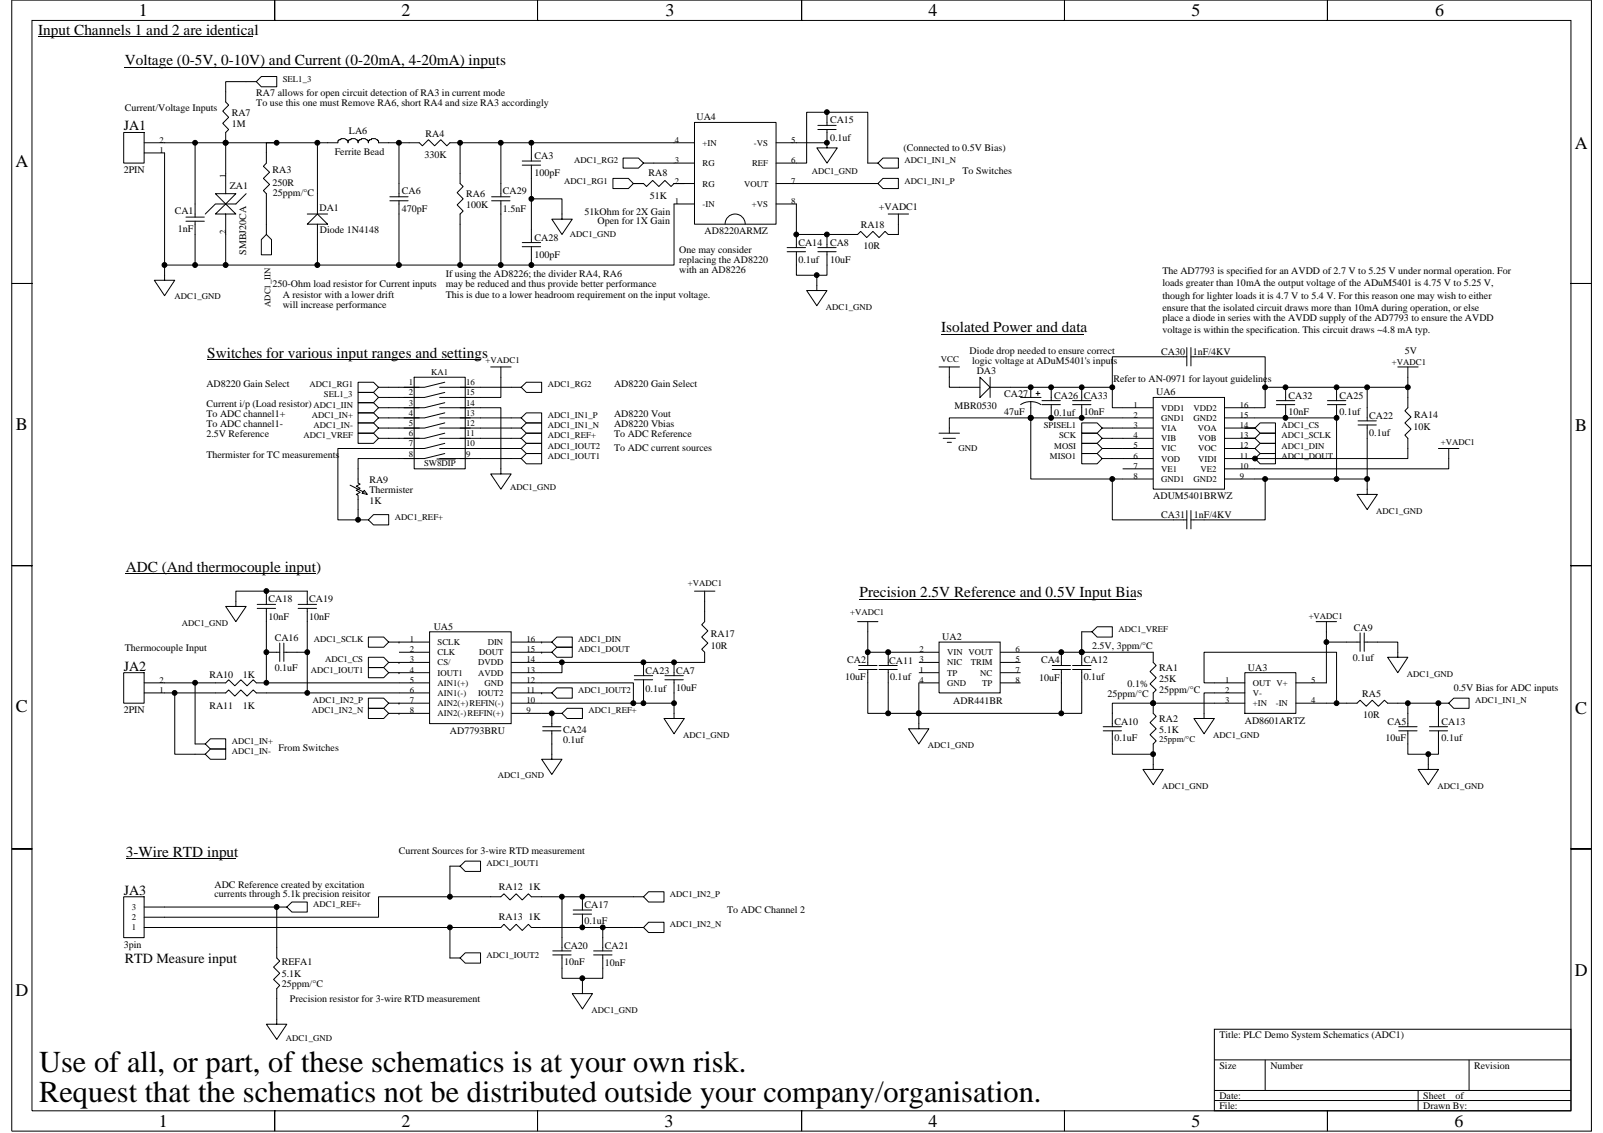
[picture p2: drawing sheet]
<svg xmlns="http://www.w3.org/2000/svg" width="297mm" height="210mm" viewBox="0 0 297 210" stroke-linecap="round" stroke-linejoin="round" font-family="sans-serif">
<defs><g id="words">
<g font-size="5.6">
<text x="7.3" y="198.7">Use of all, or part, of these schematics is at your own risk.</text>
<text x="7.3" y="204.2">Request that the schematics not be distributed outside your company/organisation.</text>
</g>
<g font-size="3.3">
<text x="25.7" y="3">1</text>
<text x="74.4" y="3">2</text>
<text x="123.3" y="3">3</text>
<text x="172.1" y="3">4</text>
<text x="220.8" y="3">5</text>
<text x="265.9" y="3">6</text>
<text x="291.8" y="27.6">A</text>
<text x="2.9" y="31">A</text>
<text x="3" y="79.7">B</text>
<text x="291.9" y="79.9">B</text>
<text x="3" y="132">C</text>
<text x="291.9" y="132.4">C</text>
<text x="2.9" y="184.5">D</text>
<text x="291.8" y="180.9">D</text>
<text x="29.5" y="208.9">1</text>
<text x="74.4" y="208.9">2</text>
<text x="123.1" y="208.9">3</text>
<text x="172.1" y="208.9">4</text>
<text x="220.8" y="208.9">5</text>
<text x="269.5" y="208.9">6</text>
</g>
<g font-size="2.8">
<text x="7.1" y="6.4">Input Channels 1 and 2 are identical</text>
<text x="23.1" y="12.1">Voltage (0-5V, 0-10V) and Current (0-20mA, 4-20mA) inputs</text>
<text x="174.4" y="61.6">Isolated Power and data</text>
<text x="38.4" y="66.3">Switches for various input ranges and settings</text>
<text x="23.3" y="106">ADC (And thermocouple input)</text>
<text x="159.3" y="110.7">Precision 2.5V Reference and 0.5V Input Bias</text>
<text x="23.3" y="158.8">3-Wire RTD input</text>
</g>
<g font-size="2.6">
<text x="22.9" y="24.2">JA1</text>
<text x="22.9" y="124.3">JA2</text>
<text x="22.9" y="165.8">JA3</text>
<text x="23.1" y="178.5">RTD Measure input</text>
</g>
<g font-size="1.9">
<text x="47.5" y="17.8">RA7 allows for open circuit detection of RA3 in current mode</text>
<text x="23.1" y="20.6">Current/Voltage Inputs</text>
<text x="42.9" y="21.5">RA7</text>
<text x="42.9" y="23.6">1M</text>
<text x="47.5" y="19.7">To use this one must Remove RA6, short RA4 and size RA3 accordingly</text>
<text x="129.1" y="22.3">UA4</text>
<text x="153.8" y="22.9">CA15</text>
<text x="62" y="28.7">Ferrite Bead</text>
<text x="64.7" y="24.8">LA6</text>
<text x="78.7" y="29.3">330K</text>
<text x="78.8" y="25.3">RA4</text>
<text x="99.1" y="29.5">CA3</text>
<text x="153.8" y="26.1">0.1uf</text>
<text x="167.4" y="28">(Connected to 0.5V Bias)</text>
<text x="22.9" y="32.1">2PIN</text>
<text x="42.6" y="34.9">ZA1</text>
<text x="50.5" y="32.1">RA3</text>
<text x="50.5" y="34.4">250R</text>
<text x="74.5" y="35.9">CA6</text>
<text x="93.2" y="35.9">CA29</text>
<text x="99.1" y="32.7">100pF</text>
<text x="120.2" y="32.7">RA8</text>
<text x="178.3" y="32.3">To Switches</text>
<text x="32.4" y="39.7">CA1</text>
<text x="50.6" y="36.4">25ppm/°C</text>
<text x="59.2" y="39.1">DA1</text>
<text x="74.5" y="39.3">470pF</text>
<text x="86.4" y="36.5">RA6</text>
<text x="86.4" y="38.5">100K</text>
<text x="93.2" y="39.3">1.5nF</text>
<text x="108.3" y="39.9">51kOhm for 2X Gain</text>
<text x="110.7" y="41.6">Open for 1X Gain</text>
<text x="120.4" y="36.9">51K</text>
<text x="162.9" y="39">+VADC1</text>
<text x="32.9" y="43.1">1nF</text>
<text x="45.6" y="47.2" transform="rotate(-90 45.6 47.2)">SMBJ20CA</text>
<text x="59.3" y="43.2">Diode 1N4148</text>
<text x="99.1" y="44.6">CA28</text>
<text x="99.1" y="47.8">100pF</text>
<text x="125.9" y="46.9">One may consider</text>
<text x="130.6" y="43.5">AD8220ARMZ</text>
<text x="148" y="45.6">CA14</text>
<text x="153.8" y="45.6">CA8</text>
<text x="159.5" y="42.3">RA18</text>
<text x="160" y="46.1">10R</text>
<text x="50.5" y="53.3">250-Ohm load resistor for Current inputs</text>
<text x="82.6" y="51.4">If using the AD8226; the divider RA4, RA6</text>
<text x="82.6" y="53.3">may be reduced and thus provide better performance</text>
<text x="125.9" y="48.7">replacing the AD8220</text>
<text x="125.9" y="50.6">with an AD8226</text>
<text x="148" y="48.7">0.1uf</text>
<text x="153.8" y="48.7">10uF</text>
<text x="215.4" y="50.8">The AD7793 is specified for an AVDD of 2.7 V to 5.25 V under normal operation. For</text>
<text x="215.4" y="53.1">loads greater than 10mA the output voltage of the ADuM5401 is 4.75 V to 5.25 V,</text>
<text x="52.4" y="55.2">A resistor with a lower drift</text>
<text x="52.4" y="57">will increase performance</text>
<text x="82.6" y="55.2">This is due to a lower headroom requirement on the input voltage.</text>
<text x="215.4" y="55.4">though for lighter loads it is 4.7 V to 5.4 V. For this reason one may wish to either</text>
<text x="215.4" y="57.6">ensure that the isolated circuit draws more than 10mA during operation, or else</text>
<text x="215.4" y="59.5">place a diode in series with the AVDD supply of the AD7793 to ensure the AVDD</text>
<text x="179.7" y="65.6">Diode drop needed to ensure correct</text>
<text x="215.2" y="65.7">CA30</text>
<text x="215.4" y="61.8">voltage is within the specification. This circuit draws ~4.8 mA typ.</text>
<text x="221.1" y="65.7">1nF/4KV</text>
<text x="260.3" y="65.6">5V</text>
<text x="38.2" y="71.8">AD8220 Gain Select</text>
<text x="113.8" y="71.8">AD8220 Gain Select</text>
<text x="180.1" y="67.4">logic voltage at ADuM5401's inputs</text>
<text x="181" y="69.3">DA3</text>
<text x="206.3" y="70.8">Refer to AN-0971 for layout guidelines</text>
<text x="38.2" y="75.4">Current i/p (Load resistor)</text>
<text x="38.2" y="77.3">To ADC channel1+</text>
<text x="113.8" y="77.3">AD8220 Vout</text>
<text x="176.9" y="75.8">MBR0530</text>
<text x="186.1" y="73.5">CA27</text>
<text x="186.1" y="76.9">47uF</text>
<text x="195.3" y="73.9">CA26 CA33</text>
<text x="195.3" y="77.1">0.1uf</text>
<text x="200.8" y="76.9">10nF</text>
<text x="214.2" y="73.3">UA6</text>
<text x="238.8" y="73.9">CA32</text>
<text x="238.8" y="76.9">10nF</text>
<text x="248.2" y="73.9">CA25</text>
<text x="248.2" y="76.9">0.1uf</text>
<text x="253.7" y="77.6">CA22</text>
<text x="262.1" y="77.6">RA14</text>
<text x="38.2" y="79.1">To ADC channel1-</text>
<text x="38.2" y="81">2.5V Reference</text>
<text x="113.8" y="83.7">To ADC current sources</text>
<text x="113.8" y="79.1">AD8220 Vbias</text>
<text x="113.8" y="81">To ADC Reference</text>
<text x="253.7" y="80.9">0.1uf</text>
<text x="261.9" y="79.6">10K</text>
<text x="38.2" y="84.8">Thermister for TC measurements</text>
<text x="68.4" y="89.5">RA9</text>
<text x="68.4" y="93.3">1K</text>
<text x="68.4" y="91.4">Thermister</text>
<text x="213.7" y="92.6">ADUM5401BRWZ</text>
<text x="215.2" y="96">CA31</text>
<text x="221.2" y="96">1nF/4KV</text>
<text x="49.8" y="111.6">CA18</text>
<text x="57.3" y="111.6">CA19</text>
<text x="49.8" y="114.8">10nF</text>
<text x="50.9" y="118.8">CA16</text>
<text x="57.3" y="114.8">10nF</text>
<text x="80.4" y="116.7">UA5</text>
<text x="131.7" y="118.1">RA17</text>
<text x="174.6" y="118.6">UA2</text>
<text x="250.9" y="116.9">CA9</text>
<text x="23.1" y="120.7">Thermocouple Input</text>
<text x="38.8" y="125.6">RA10</text>
<text x="45" y="125.6">1K</text>
<text x="50.9" y="124.3">0.1uF</text>
<text x="119.6" y="124.8">CA23 CA7</text>
<text x="131.7" y="120.3">10R</text>
<text x="156.6" y="126">10uF</text>
<text x="157" y="123">CA2</text>
<text x="164.8" y="123.1">CA11</text>
<text x="164.9" y="126">0.1uf</text>
<text x="192.9" y="123">CA4</text>
<text x="200.8" y="123">CA12</text>
<text x="200.8" y="126">0.1uf</text>
<text x="202.3" y="120.3">2.5V, 3ppm/°C</text>
<text x="214.8" y="124.3">RA1</text>
<text x="231.2" y="124.3">UA3</text>
<text x="250.7" y="122.6">0.1uf</text>
<text x="38.8" y="131.4">RA11</text>
<text x="45" y="131.4">1K</text>
<text x="119.6" y="128.2">0.1uf</text>
<text x="125.3" y="128.1">10uF</text>
<text x="176.7" y="130.5">ADR441BR</text>
<text x="192.5" y="126.2">10uF</text>
<text x="205.2" y="129.2">25ppm/°C</text>
<text x="209" y="127.3">0.1%</text>
<text x="214.8" y="126.4">25K</text>
<text x="214.8" y="128.4">25ppm/°C</text>
<text x="252.4" y="129.2">RA5</text>
<text x="269.4" y="128.1">0.5V Bias for ADC inputs</text>
<text x="22.9" y="132.2">2PIN</text>
<text x="83.4" y="136">AD7793BRU</text>
<text x="104.3" y="135.8">CA24</text>
<text x="104.3" y="137.7">0.1uf</text>
<text x="206.5" y="134.3">CA10</text>
<text x="206.5" y="137.3">0.1uF</text>
<text x="214.8" y="133.7">RA2</text>
<text x="214.8" y="135.8">5.1K</text>
<text x="230.7" y="134.1">AD8601ARTZ</text>
<text x="252.6" y="133.2">10R</text>
<text x="256.7" y="137.3">10uF</text>
<text x="257.1" y="134.3">CA5</text>
<text x="267.1" y="134.3">CA13</text>
<text x="267.1" y="137.3">0.1uf</text>
<text x="51.6" y="139.2">From Switches</text>
<text x="73.9" y="158.3">Current Sources for 3-wire RTD measurement</text>
<text x="39.7" y="164.5">ADC Reference created by excitation</text>
<text x="39.7" y="166.2">currents through 5.1k precision reisitor</text>
<text x="92.4" y="164.9">RA12 1K</text>
<text x="92.4" y="170.5">RA13 1K</text>
<text x="108.3" y="168.3">CA17</text>
<text x="108.3" y="171.3">0.1uF</text>
<text x="134.7" y="169.2">To ADC Channel 2</text>
<text x="22.9" y="175.6">3pin</text>
<text x="52.2" y="178.9">REFA1</text>
<text x="104.5" y="175.9">CA20</text>
<text x="104.5" y="178.9">10nF</text>
<text x="112.1" y="175.9">CA21</text>
<text x="112.1" y="179">10nF</text>
<text x="52.2" y="181.1">5.1K</text>
<text x="52.2" y="183">25ppm/°C</text>
<text x="53.7" y="185.7">Precision resistor for 3-wire RTD measurement</text>
<text x="226" y="192.4">Title: PLC Demo System Schematics (ADC1)</text>
<text x="226" y="203.7">Date:</text>
<text x="226" y="198.1">Size</text>
<text x="235.4" y="198.1">Number</text>
<text x="263.7" y="203.7">Sheet</text>
<text x="269.7" y="203.7">of</text>
<text x="273.2" y="198.1">Revision</text>
<text x="226" y="205.6">File:</text>
<text x="263.7" y="205.6">Drawn By:</text>
</g>
<g font-size="1.6">
<text x="52.4" y="15.1">SEL1_3</text>
<text x="29.5" y="28.3">1</text>
<text x="29.5" y="26.5">2</text>
<text x="125" y="26.5">4</text>
<text x="130.2" y="27">+IN</text>
<text x="139.7" y="27">-VS</text>
<text x="146.6" y="26.5">5</text>
<text x="41.8" y="33.1" transform="rotate(-90 41.8 33.1)">1</text>
<text x="104.5" y="34">ADC1_RG1</text>
<text x="106.4" y="30.2">ADC1_RG2</text>
<text x="125" y="34">2</text>
<text x="125" y="30.2">3</text>
<text x="130.2" y="34.6">RG</text>
<text x="130.2" y="30.8">RG</text>
<text x="137.9" y="34.6">VOUT</text>
<text x="139.4" y="30.8">REF</text>
<text x="146.6" y="34">7</text>
<text x="146.6" y="30.2">6</text>
<text x="150.4" y="32.3">ADC1_GND</text>
<text x="167.6" y="34">ADC1_IN1_P</text>
<text x="167.6" y="30.2">ADC1_IN1_N</text>
<text x="125" y="37.8">1</text>
<text x="130.2" y="38.4">-IN</text>
<text x="139.3" y="38.4">+VS</text>
<text x="146.6" y="37.8">8</text>
<text x="41.8" y="43.3" transform="rotate(-90 41.8 43.3)">2</text>
<text x="105.6" y="43.8">ADC1_GND</text>
<text x="32.4" y="55.4">ADC1_GND</text>
<text x="50.1" y="56.9" transform="rotate(-90 50.1 56.9)">ADC1_IIN</text>
<text x="153.1" y="57.4">ADC1_GND</text>
<text x="57.3" y="71.8">ADC1_RG1</text>
<text x="75.8" y="71.4">1</text>
<text x="79.9" y="69.5">KA1</text>
<text x="86.4" y="71.4">16</text>
<text x="90" y="67.2">+VADC1</text>
<text x="101.5" y="71.8">ADC1_RG2</text>
<text x="174.3" y="67.1">VCC</text>
<text x="257.9" y="67.6">+VADC1</text>
<text x="57.8" y="77.4">ADC1_IN+</text>
<text x="58.1" y="75.6">ADC1_IIN</text>
<text x="60" y="73.7">SEL1_3</text>
<text x="75.8" y="73.3">2</text>
<text x="75.8" y="75.2">3</text>
<text x="75.8" y="77.1">4</text>
<text x="86.4" y="77.1">13</text>
<text x="86.4" y="75.2">14</text>
<text x="86.4" y="73.3">15</text>
<text x="101.5" y="77.4">ADC1_IN1_P</text>
<text x="210" y="75.6">1</text>
<text x="210" y="77.4">2</text>
<text x="215.2" y="76.1">VDD1</text>
<text x="215.2" y="78">GND1</text>
<text x="221.1" y="76.1">VDD2</text>
<text x="221.2" y="78">GND2</text>
<text x="229.7" y="77.4">15</text>
<text x="229.7" y="75.6">16</text>
<text x="56.2" y="81.2">ADC1_VREF</text>
<text x="58.1" y="79.3">ADC1_IN-</text>
<text x="75.8" y="79">5</text>
<text x="75.8" y="80.9">6</text>
<text x="75.8" y="82.7">7</text>
<text x="86.4" y="82.7">10</text>
<text x="86.4" y="80.9">11</text>
<text x="86.4" y="79">12</text>
<text x="101.5" y="81.2">ADC1_REF+</text>
<text x="101.5" y="83.1">ADC1_IOUT2</text>
<text x="101.5" y="79.3">ADC1_IN1_N</text>
<text x="177.6" y="83.5">GND</text>
<text x="193.4" y="79.3">SPISEL1</text>
<text x="195.4" y="83.1">MOSI</text>
<text x="196.3" y="81.2">SCK</text>
<text x="210" y="79.3">3</text>
<text x="210" y="81.2">4</text>
<text x="210" y="83.1">5</text>
<text x="215.2" y="79.9">VIA</text>
<text x="215.2" y="81.8">VIB</text>
<text x="215.2" y="83.7">VIC</text>
<text x="222" y="79.9">VOA</text>
<text x="222" y="83.7">VOC</text>
<text x="222" y="81.8">VOB</text>
<text x="229.7" y="83.1">12</text>
<text x="229.7" y="81.2">13</text>
<text x="229.7" y="79.3">14</text>
<text x="237.5" y="79.3">ADC1_CS</text>
<text x="237.5" y="81.2">ADC1_SCLK</text>
<text x="237.5" y="83.1">ADC1_DIN</text>
<text x="267" y="82.5">+VADC1</text>
<text x="75.8" y="84.6">8</text>
<text x="78.6" y="86.3">SW8DIP</text>
<text x="86.4" y="84.6">9</text>
<text x="101.5" y="85">ADC1_IOUT1</text>
<text x="194.6" y="85">MISO1</text>
<text x="210" y="85">6</text>
<text x="210" y="86.9">7</text>
<text x="210" y="88.8">8</text>
<text x="215.2" y="85.5">VOD</text>
<text x="215.2" y="87.4">VE1</text>
<text x="215.2" y="89.3">GND1</text>
<text x="221.2" y="89.3">GND2</text>
<text x="222" y="85.5">VIDI</text>
<text x="222.5" y="87.4">VE2</text>
<text x="229.7" y="88.8">9</text>
<text x="229.7" y="86.9">10</text>
<text x="229.7" y="85">11</text>
<text x="237.5" y="85">ADC1_DOUT</text>
<text x="94.5" y="90.9">ADC1_GND</text>
<text x="255" y="95.2">ADC1_GND</text>
<text x="73.2" y="96.4">ADC1_REF+</text>
<text x="127.5" y="108.6">+VADC1</text>
<text x="33.7" y="116">ADC1_GND</text>
<text x="58.1" y="119">ADC1_SCLK</text>
<text x="75.9" y="119">1</text>
<text x="81.1" y="119.5">SCLK</text>
<text x="90.4" y="119.5">DIN</text>
<text x="97.5" y="119">16</text>
<text x="107.2" y="119">ADC1_DIN</text>
<text x="157.5" y="114.1">+VADC1</text>
<text x="207.3" y="117.1">ADC1_VREF</text>
<text x="242.5" y="114.7">+VADC1</text>
<text x="57.6" y="124.7">ADC1_IOUT1</text>
<text x="60.2" y="122.8">ADC1_CS</text>
<text x="75.9" y="120.9">2</text>
<text x="75.9" y="122.8">3</text>
<text x="75.9" y="124.7">4</text>
<text x="81.1" y="121.4">CLK</text>
<text x="81.1" y="123.3">CS/</text>
<text x="81.1" y="125.2">IOUT1</text>
<text x="88.6" y="123.3">DVDD</text>
<text x="88.6" y="125.2">AVDD</text>
<text x="88.8" y="121.4">DOUT</text>
<text x="97.5" y="124.7">13</text>
<text x="97.5" y="122.8">14</text>
<text x="97.5" y="120.9">15</text>
<text x="107.2" y="120.9">ADC1_DOUT</text>
<text x="170.4" y="120.9">2</text>
<text x="170.4" y="122.8">3</text>
<text x="170.4" y="124.7">1</text>
<text x="175.5" y="121.4">VIN VOUT</text>
<text x="175.5" y="123.3">NIC</text>
<text x="175.5" y="125.2">TP</text>
<text x="179.9" y="123.3">TRIM</text>
<text x="181.6" y="125.2">NC</text>
<text x="188.2" y="122.8">5</text>
<text x="188.2" y="120.9">6</text>
<text x="188.2" y="124.7">7</text>
<text x="260.7" y="125.4">ADC1_GND</text>
<text x="29.5" y="128.4">1</text>
<text x="29.5" y="126.6">2</text>
<text x="58" y="130.3">ADC1_IN2_P</text>
<text x="75.9" y="126.6">5</text>
<text x="75.9" y="128.4">6</text>
<text x="75.9" y="130.3">7</text>
<text x="81.1" y="127.1">AIN1(+)</text>
<text x="81.1" y="129">AIN1(-)</text>
<text x="81.1" y="130.9">AIN2(+)REFIN(-)</text>
<text x="88.6" y="129">IOUT2</text>
<text x="89.8" y="127.1">GND</text>
<text x="97.5" y="130.3">10</text>
<text x="97.5" y="128.4">11</text>
<text x="97.5" y="126.6">12</text>
<text x="107.2" y="128.4">ADC1_IOUT2</text>
<text x="170.4" y="126.6">4</text>
<text x="175.5" y="127.1">GND</text>
<text x="182" y="127.1">TP</text>
<text x="188.2" y="126.6">8</text>
<text x="227" y="126.6">1</text>
<text x="227" y="128.4">2</text>
<text x="227" y="130.3">3</text>
<text x="232.2" y="127.1">OUT V+</text>
<text x="232.2" y="129">V-</text>
<text x="232.2" y="130.9">+IN</text>
<text x="236.4" y="130.9">-IN</text>
<text x="242.9" y="130.3">4</text>
<text x="242.9" y="126.6">5</text>
<text x="273.4" y="130.3">ADC1_IN1_N</text>
<text x="42.9" y="137.9">ADC1_IN+</text>
<text x="57.8" y="132.2">ADC1_IN2_N</text>
<text x="75.9" y="132.2">8</text>
<text x="81.1" y="132.8">AIN2(-)REFIN(+)</text>
<text x="97.5" y="132.2">9</text>
<text x="109.1" y="132.2">ADC1_REF+</text>
<text x="126.6" y="136.8">ADC1_GND</text>
<text x="214.8" y="137.5">25ppm/°C</text>
<text x="224.8" y="136.8">ADC1_GND</text>
<text x="42.9" y="139.8">ADC1_IN-</text>
<text x="171.9" y="138.6">ADC1_GND</text>
<text x="92.2" y="144.1">ADC1_GND</text>
<text x="215.4" y="146.2">ADC1_GND</text>
<text x="266.4" y="146.2">ADC1_GND</text>
<text x="90.2" y="160.5">ADC1_IOUT1</text>
<text x="124.1" y="166.2">ADC1_IN2_P</text>
<text x="24.4" y="172.4">1</text>
<text x="24.4" y="170.5">2</text>
<text x="24.4" y="168.7">3</text>
<text x="58.1" y="168.1">ADC1_REF+</text>
<text x="124.1" y="171.9">ADC1_IN2_N</text>
<text x="90.2" y="177.5">ADC1_IOUT2</text>
<text x="109.6" y="187.7">ADC1_GND</text>
<text x="53" y="193">ADC1_GND</text>
</g>
</g></defs>
<g fill="none" stroke="#000" stroke-width=".19">
<path d="M2.2 0h292.7v209.6h-292.7zM5.9 3.8h45v-3.8v3.8h48.7v-3.8v3.8h48.9v-3.8v3.8h48.7v-3.8v3.8h48.8v-3.8v3.8h45.1v48.7h3.8h-3.8v52.3h3.8h-3.8v52.5h3.8h-3.8v48.6h-45.1v3.7v-3.7h-48.8v3.7v-3.7h-48.7v3.7v-3.7h-48.9v3.7v-3.7h-48.7v3.7v-3.7h-45v-48.6h-3.7h3.7v-52.5h-3.7h3.7v-52.3h-3.7h3.7zM7.1 6.8h39.8M23.1 12.5h68.8M47.5 15.1l.9-.9h2.9v1.9h-2.9l-.9-1h-5.7v3.8l.6 .6-1.1 1.1 1.1 1.1-1.1 1.2 1.1 1.1-.6 .6v1.9M22.9 24.6h3.8v5.6h-3.8zM26.7 28.3h3.8v23.6h-1.9l1.9 2.9 1.9-2.9h-1.9M26.7 26.5h9.4v13.7M36.1 26.5h5.7v9.4M39.9 39.7l1.9-1.9 1.9 1.9zM39.9 35.9h3.8l-1.9 1.9zM41.8 26.5h.1"/>
<path d="M41.8 26.5h17M41.8 39.7v9.4h-5.7M45.6 35.9l-1.9 1.9h-3.8l-1.9 1.9M51.3 26.5h-1.9v3.7l-.6 .6 1.2 1.1-1.2 1.2 1.2 1.1-1.2 1.1 .6 .6v7.6l-1 .9v2.8h1.9v-2.8l-.9-.9M56.9 39.7h3.8M58.8 26.5h3.8v-.4h.2v-.2h.2a1.2 1.2 0 0 1 1.3 0v.2h.2v.4v-.4h.2v-.2h.2a1.2 1.2 0 0 1 1.3 0v.2h.2v.4v-.4h.2v-.2h.3v-.2h.8l.4 .2v.2h.2v.4v-.4h.1v-.2h.4v-.2h.8l.2 .2h.2v.2h.1v.4h7.6l.6 .5 1.1-1.1 1.1 1.1 1.2-1.1 1.1 1.1 .6-.5h1.9M58.8 26.5v13.2M72.2 37.2h3.4M72.2 36.5h3.4M73.9 26.5v10M73.9 37.2v11.9M85.3 26.5v7.5l.5 .6-1.1 1.1 1.1 1.2-1.1 1.1 1.1 1.1-.5 .6v9.4h7.5v-11.9"/>
<path d="M85.3 26.5h7.5v10M91.1 37.2h3.4M91.1 36.5h3.4M92.8 26.5h5.7v3.3M96.8 30.6h3.4M96.8 29.8h3.4M98.5 26.5h30.2M98.5 30.6v14.4M98.5 36.9h5.6v3.7h-1.8l1.8 2.9 1.9-2.9h-1.9M113.6 33.1h2.8l1 .9h1.8h-1.8l-1 .9h-2.8zM119.2 34l.6 .6 1.1-1.2 1.2 1.2 1.1-1.2 1.2 1.2 .5-.6h3.8M128.7 22.7h15.1v18.9h-15.1z"/>
<path d="M128.7 30.2h-9.5l-.9 1h-2.8v-1.9h2.8l.9 .9M128.7 37.8h-3.8v11.3h-26.4M143.8 34h18.9l.9 .9h2.9v-1.8h-2.9l-.9 .9M143.8 37.8h3.8v8.1M151.6 24h3.3M151.6 23.2h3.3M153.2 20.8h7.6v9.4h1.9l.9 1h2.9v-1.9h-2.9l-.9 .9M153.2 20.8h-3.7v9.4h-5.7M153.2 20.8v2.4M153.2 24v2.5M153.2 20.8h.1M153.2 26.5h-9.4"/>
<path d="M153.2 26.5v.9h-1.8l1.8 2.8 1.9-2.8h-1.9M153.2 26.5h.1M164.6 39.7h3.8M166.5 39.7v3.8h-1.9l-.6-.6-1.1 1.1-1.1-1.1-1.2 1.1-1.1-1.1-.6 .6h-11.3M30.5 49.1h5.6M34.5 41h3.4M34.5 40.2h3.4M36.1 41v8.1M41.8 49.1h32.1M56.9 41.6l1.9-1.9 1.9 1.9zM58.8 41.6v7.5M73.9 49.1h11.4"/>
<path d="M92.8 49.1h5.7M96.8 45.7h3.4M96.8 45h3.4M98.5 45.7v3.4M134.4 41.5a1.86 1.86 0 0 1 1.8-1.8 1.86 1.86 0 0 1 1.9 1.8M145.9 46.7h3.4M145.9 45.9h3.4M147.6 46.7v4.3h5.6v-4.3M147.6 43.5h.1M151.4 51v2.8h-1.9l1.9 2.9 1.8-2.9h-1.8M151.6 46.7h3.3M151.6 45.9h3.3"/>
<path d="M153.2 43.5v2.4M153.2 43.5h.1M38.4 66.7h50.7M76.7 69.9h9.5v17h-9.5zM77.7 71.8h-7.6l-.9 .9h-2.8v-1.9h2.8l.9 1M77.7 73.7h-7.6l-.9 .9h-2.8v-1.9h2.8l.9 1M77.7 75.6h-7.6l-.9 .9h-2.8v-1.9h2.8l.9 1M77.7 77.4h-7.6l-.9 1h-2.8v-1.9h2.8l.9 .9M77.7 79.3h-7.6l-.9 1h-2.8v-1.9h2.8l.9 .9M81.5 77.4h15.1l.9 1h2.9v-1.9h-2.9l-.9 .9M81.5 79.3h15.1l.9 1h2.9v-1.9h-2.9l-.9 .9M81.5 75.6h11.3v12.2h-1.9l1.9 2.9 1.9-2.9h-1.9"/>
<path d="M82.4 70.8l-3.7 1h-3.8M82.4 72.7l-3.7 1h-3.8M82.4 74.6l-3.7 1h-3.8M82.4 76.5l-3.7 .9h-3.8M82.4 78.4l-3.7 .9h-3.8M90.9 68h3.8M92.8 68v5.7h-11.3M96.6 71.8l.9-1h2.9v1.9h-2.9l-.9-.9h-15.1M174 68h3.8M174.4 62h26.4M175.9 68v3.8h5.7M181.6 69.9l1.9 1.9-1.9 1.9z"/>
<path d="M183.5 69.9v3.8M189.1 73.7h3.8M191 74.4l-.9 .1-1 .5M191 71.8v1.9M191 77.4h3.8M191 77.4v11.4h15.1M191 77.4h-15.1v2.9M191 77.4h.1M191 71.8h.1M191 74.4v3M191 74.4l.9 .1 1 .5M192 72.9h.7"/>
<path d="M192.3 72.5v.8M193.1 75h3.4M193.1 74.3h3.4M194.8 77.4h.1M194.8 71.8h.1M194.8 71.8v2.5M194.8 75v2.4M194.8 71.8h-11.3M194.8 71.8h5.6M194.8 77.4h5.6M198.8 75h3.4M198.8 74.3h3.4"/>
<path d="M200.4 71.8v2.5M200.4 75v2.4M200.4 71.8h5.7M200.4 77.4h13.3M204.2 79.3l-.9-.9h-2.9v1.9h2.9l.9-1h9.5M206.1 71.8v3.8h7.6M213.7 73.7h13.2v17h-13.2zM219.9 66.1h-13.8v5.7M219.9 64.4v3.4M220.7 66.1h13.7v9.5h-7.5M220.7 64.4v3.4M226.9 79.3h5.7l.9-.9h2.8v1.9h-2.8l-.9-1h-1.9"/>
<path d="M234.4 71.8h26.5M236.5 75h3.4M236.5 74.3h3.4M238.2 77.4h-11.3M238.2 71.8h.1M238.2 71.8v2.5M238.2 75v2.4M238.2 77.4h9.5M246 75h3.4M246 74.3h3.4M247.7 71.8h.1M247.7 77.4h.1"/>
<path d="M247.7 71.8v2.5M247.7 75v13.8M251.6 78.8h3.4M251.6 78h3.4M253.3 78.8v12.8h-1.8l1.8 2.8 1.9-2.8h-1.9M253.3 71.8v6.2M259 68h3.8M260.9 68v7.6l-.6 .5 1.2 1.2-1.2 1.1 1.2 1.1-1.2 1.1 .6 .6v3.8h-28.3M64.9 89.9l2.6 1.3M66.4 96.4h1.9l.9 .9h2.8v-1.9h-2.8l-.9 1M66.4 96.4h.1M67.5 90.9l.6 .7-1-.2z"/>
<path d="M77.7 85h-11.3v4.5l.3 .2-.7 .4 .7 .4-.7 .4 .7 .3-.7 .4 .4 .2v4.6M77.7 81.2h-7.6l-.9 1h-2.8v-1.9h2.8l.9 .9M77.7 83.1h-15.1v13.3h3.8M81 85.1h3.4M81.5 81.2h15.1l.9 1h2.9v-1.9h-2.9l-.9 .9M81.5 83.1h15.1l.9 1h2.9v-1.9h-2.9l-.9 .9M81.5 85h15.1l.9 1h2.9v-1.9h-2.9l-.9 .9M82.4 80.3l-3.7 .9h-3.8M82.4 82.2l-3.7 .9h-3.8M82.4 84.1l-3.7 .9h-3.8M174 80.3h3.8M174.8 81.2h2.2"/>
<path d="M175.5 82h.8M204.2 85l-.9-.9h-2.9v1.9h2.9l.9-1h9.5M204.2 83.1l-.9-.9h-2.9v1.9h2.9l.9-1h9.5M204.2 81.2l-.9-.9h-2.9v1.9h2.9l.9-1h9.5M206.1 88.8v7.6h13.8M206.1 88.8h7.6M208 86.9h5.7M219.9 94.6v3.4M220.7 94.6v3.4M226.9 81.2h5.7l.9-.9h2.8v1.9h-2.8l-.9-1h-1.9M226.9 83.1h5.7l.9-.9h2.8v1.9h-2.8l-.9-1h-1.9M226.9 85h5.7"/>
<path d="M226.9 88.8h26.4M230.7 85h1.9l.9 1h2.8v-1.9h-2.8l-.9 .9M232.6 85h.1M234.4 88.8v7.6h-13.7M266.5 83.1h3.8M268.5 83.1v3.8h-41.6M23.3 106.3h35.3M47.7 112h3.4M47.7 112.8h3.4M49.4 109.6v2.4M49.4 112.8v8.1M49.4 109.6h7.5v2.4"/>
<path d="M49.4 109.6h-5.7v2.8h-1.9l1.9 2.8 1.9-2.8h-1.9M51.8 119.2v3.4M52.6 119.2v3.4M55.2 112h3.4M55.2 112.8h3.4M56.9 112.8v15.6M72 119l-.9-.9h-2.8v1.9h2.8l.9-1h1.9M73.9 119h5.7M73.9 119h.1M79.6 117.1h15.1v17h-15.1zM94.7 119h5.7M100.4 119h1.9l.9 1h2.8v-1.9h-2.8l-.9 .9"/>
<path d="M100.4 119h.1M128.7 109.6h3.8M130.6 109.6v5.6l-.6 .6 1.2 1.1-1.2 1.2 1.2 1.1-1.2 1.1 .6 .6v1.9h-5.7M158.9 115.2h3.8M159.3 111.1h51.2M160.8 115.2v8.1M174 119h11.3v9.4h-11.3zM202.4 117.1l.9-.9h2.8v1.9h-2.8l-.9-1h-2v6.2M243.9 115.2h3.8M245.8 119v7.6h-5.7M245.8 115.2v3.8h6.2M252 117.3v3.4"/>
<path d="M252.8 119h6.2v2.8h-1.9l1.9 2.9 1.9-2.9h-1.9M252.8 117.3v3.4M22.9 124.7h3.8v5.6h-3.8zM26.7 126.6h15.1l.6-.6 1.1 1.1 1.1-1.1 1.2 1.1 1.1-1.1 .6 .6h1.9M26.7 128.4h15.1l.6-.5 1.1 1.1 1.1-1.1 1.2 1.1 1.1-1.1 .6 .5h32.1M32.4 128.4v11.4h5.6l1 .9h2.8v-1.9h-2.8l-1 1M36.1 126.6v11.3h1.9l1 .9h2.8v-1.9h-2.8l-1 1M49.4 120.9h2.4M49.4 120.9v5.7h30.2M49.4 126.6h.1M49.4 120.9h.1M56.9 120.9h-4.3"/>
<path d="M72 132.2l-.9-.9h-2.8v1.9h2.8l.9-1h1.9M72 130.3l-.9-.9h-2.8v1.9h2.8l.9-1h1.9M72 122.8l-.9-1h-2.8v1.9h2.8l.9-.9h1.9M72 124.7l-.9-1h-2.8v1.9h2.8l.9-.9h1.9M73.9 120.9h5.7M73.9 122.8h5.7M73.9 124.7h5.7M73.9 130.3h5.7M73.9 132.2h5.7M73.9 124.7h.1M73.9 122.8h.1M73.9 130.3h.1"/>
<path d="M73.9 132.2h.1M94.7 122.8h9.4v1.9h-9.4M94.7 126.6h22.7v3.7h-22.7M94.7 120.9h5.7M94.7 128.4h5.7M100.4 128.4h1.9l.9 1h2.8v-1.9h-2.8l-.9 .9M100.4 120.9h1.9l.9 .9h2.8v-1.8h-2.8l-.9 .9M100.4 120.9h.1M100.4 128.4h.1M100.6 135.4h3.3M100.6 134.7h3.3M102.3 135.4v5.3h-1.9l1.9 2.8 1.8-2.8h-1.8"/>
<path d="M102.3 132.2v2.5M102.3 132.2h1.8l1 1h2.8v-1.9h-2.8l-1 .9M102.3 132.2h.1M102.3 132.2h-7.6M104.1 122.8h20.8M117.5 126h3.4M117.5 125.2h3.4M119.2 126v4.3h-1.8M119.2 122.8v2.4M119.2 122.8h.1M119.2 130.3h5.7M123.2 126h3.4"/>
<path d="M123.2 125.2h3.4M124.9 126v7.2h-1.9l1.9 2.8 1.9-2.8h-1.9M124.9 122.8v2.4M124.9 122.8h.1M159.1 124.1h3.4M159.1 123.3h3.4M160.8 120.9h13.2M160.8 124.1v8.1h3.8M160.8 120.9h.1M162.9 124.1h3.4M162.9 123.3h3.4M164.6 120.9h.1"/>
<path d="M164.6 120.9v2.4M164.6 124.1v8.1M164.6 132.2h5.7M170.3 122.8h3.7M170.3 124.7h3.7M170.3 132.2h.1M170.3 132.2v2.9h-1.9l1.9 2.8 1.8-2.8h-1.8M174 126.6h-3.7v5.6h26.4M185.3 122.8h3.8M185.3 124.7h3.8M185.3 126.6h3.8M195 124.1h3.4"/>
<path d="M195 123.3h3.4M196.7 120.9v2.4M196.7 124.1v8.1M196.7 120.9h.1M198.8 124.1h3.4M198.8 123.3h3.4M200.4 124.1v8.1h-3.7M200.4 120.9h13.3v1.9l.5 .5-1.1 1.2 1.1 1.1-1.1 1.1 1.1 1.2-.5 .5v3.8l.5 .6-1.1 1.1 1.1 1.2-1.1 1.1 1.1 1.1-.5 .6v4.7h-1.9l1.9 2.8 1.9-2.8h-1.9M200.4 120.9h.1M200.4 120.9h-15.1M204.4 135.4h3.4M204.4 134.7h3.4"/>
<path d="M206.1 135.4v4.4h7.6M213.7 139.8h.1M213.7 130.3h-7.6v4.4M213.7 130.3h.1M213.7 130.3h17M230.7 128.4h-7.6v4.8h-1.9l1.9 2.8 1.9-2.8h-1.9M230.7 126.6h-7.6v-5.7h24.6v9.4M230.7 124.7h9.4v7.5h-9.4zM259.2 135.4h3.4M259.2 134.7h3.4M260.9 135.4v4.4h5.6v-4.4M260.9 130.3v4.4"/>
<path d="M264.7 139.8v2.8h-1.9l1.9 2.8 1.8-2.8h-1.8M264.9 135.4h3.3M264.9 134.7h3.3M266.5 130.3h.1M266.5 130.3v4.4M266.5 130.3h-9.4l-.6-.5-1.1 1.1-1.1-1.1-1.1 1.1-1.2-1.1-.5 .5h-11.4M266.5 130.3h2l.9 1h2.8v-1.9h-2.8l-.9 .9M23.3 159.2h20.3M22.9 166.2h3.8v7.6h-3.8zM51.3 168.1h.1M51.3 168.1h-24.6M51.3 168.1h1.8l1 .9h2.8v-1.8h-2.8l-1 .9"/>
<path d="M51.3 168.1v9.4l.5 .6-1.1 1.1 1.1 1.2-1.1 1.1 1.1 1.1-.5 .6v6.6h-1.9l1.9 2.8 1.8-2.8h-1.8M83.4 166.2h-13.3v3.8h-43.4M83.4 171.9h-56.7M85.3 160.5l.9-.9h2.8v1.9h-2.8l-.9-1h-1.9v5.7h9.4l.6-.5 1.1 1.1 1.1-1.1 1.2 1.1 1.1-1.1 .6 .5h5.6v10M102.4 177h3.4M102.4 176.2h3.4M104.1 177v4.3h3.8M104.1 166.2h15.1l1 1h2.8v-1.9h-2.8l-1 .9M106.2 169.4h3.4M106.2 168.7h3.4M107.9 166.2v2.5M107.9 169.4v2.5"/>
<path d="M107.9 166.2h.1M107.9 171.9h.1M110 177h3.4M110 176.2h3.4M111.7 177v4.3h-3.8M111.7 171.9h-13.2l-.6-.6-1.1 1.1-1.2-1.1-1.1 1.1-1.1-1.1-.6 .6h-9.4v5.6h1.9l.9 1h2.8v-1.9h-2.8l-.9 .9M111.7 171.9h7.5l1 .9h2.8v-1.9h-2.8l-1 1M111.7 171.9v4.3M107.9 181.3v2.8h-1.9l1.9 2.9 1.9-2.9h-1.9M225 190.8h66.1v15.1h-66.1zM225 196.4h66.1M234.4 196.4v5.7"/>
<path d="M272.2 196.4v5.7M225 204h66.1M225 202.1h66.1M262.8 202.1v3.8"/>
</g>
<g fill="#000" stroke="#000" stroke-width=".19">
<circle cx="36.1" cy="26.5" r=".45"/>
<circle cx="41.8" cy="26.5" r=".45"/>
<circle cx="51.3" cy="26.5" r=".45"/>
<circle cx="58.8" cy="26.5" r=".45"/>
<circle cx="73.9" cy="26.5" r=".45"/>
<circle cx="85.3" cy="26.5" r=".45"/>
<circle cx="92.8" cy="26.5" r=".45"/>
<circle cx="98.5" cy="36.8" r=".45"/>
<circle cx="98.5" cy="26.5" r=".45"/>
<circle cx="153.2" cy="26.5" r=".45"/>
<circle cx="153.2" cy="20.8" r=".45"/>
<circle cx="30.5" cy="49.1" r=".45"/>
<circle cx="36.1" cy="49.1" r=".45"/>
<circle cx="41.8" cy="49.1" r=".46"/>
<circle cx="58.8" cy="49.1" r=".46"/>
<circle cx="73.9" cy="49.1" r=".46"/>
<circle cx="85.2" cy="49.1" r=".45"/>
<circle cx="92.8" cy="49.1" r=".45"/>
<circle cx="98.5" cy="49.1" r=".45"/>
<circle cx="147.5" cy="43.5" r=".45"/>
<circle cx="151.3" cy="51" r=".45"/>
<circle cx="153.2" cy="43.5" r=".45"/>
<circle cx="191" cy="77.4" r=".46"/>
<circle cx="191" cy="71.8" r=".45"/>
<circle cx="194.8" cy="77.4" r=".45"/>
<circle cx="194.8" cy="71.8" r=".45"/>
<circle cx="200.4" cy="77.4" r=".45"/>
<circle cx="200.4" cy="71.8" r=".45"/>
<circle cx="206.1" cy="71.8" r=".45"/>
<circle cx="234.4" cy="71.8" r=".45"/>
<circle cx="238.2" cy="77.4" r=".45"/>
<circle cx="238.2" cy="71.8" r=".45"/>
<circle cx="247.7" cy="77.4" r=".45"/>
<circle cx="247.7" cy="71.8" r=".45"/>
<circle cx="253.3" cy="71.8" r=".45"/>
<circle cx="260.9" cy="71.8" r=".45"/>
<circle cx="66.4" cy="96.3" r=".45"/>
<circle cx="206.1" cy="88.8" r=".45"/>
<circle cx="232.6" cy="85" r=".45"/>
<circle cx="234.4" cy="88.8" r=".45"/>
<circle cx="247.7" cy="88.8" r=".45"/>
<circle cx="253.3" cy="88.8" r=".45"/>
<circle cx="49.4" cy="109.5" r=".45"/>
<circle cx="245.8" cy="119" r=".45"/>
<circle cx="32.4" cy="128.4" r=".45"/>
<circle cx="36.1" cy="126.5" r=".45"/>
<circle cx="49.4" cy="120.9" r=".45"/>
<circle cx="49.4" cy="126.5" r=".45"/>
<circle cx="56.9" cy="120.9" r=".45"/>
<circle cx="56.9" cy="128.4" r=".45"/>
<circle cx="102.2" cy="132.2" r=".45"/>
<circle cx="104.1" cy="122.7" r=".45"/>
<circle cx="117.4" cy="130.3" r=".45"/>
<circle cx="119.2" cy="122.7" r=".45"/>
<circle cx="119.2" cy="130.3" r=".45"/>
<circle cx="124.9" cy="122.7" r=".45"/>
<circle cx="124.9" cy="130.3" r=".45"/>
<circle cx="160.8" cy="120.9" r=".45"/>
<circle cx="164.6" cy="120.9" r=".46"/>
<circle cx="164.6" cy="132.2" r=".45"/>
<circle cx="170.2" cy="132.2" r=".45"/>
<circle cx="196.6" cy="120.9" r=".45"/>
<circle cx="196.7" cy="132.2" r=".45"/>
<circle cx="200.4" cy="120.9" r=".45"/>
<circle cx="213.7" cy="139.8" r=".45"/>
<circle cx="213.7" cy="130.3" r=".45"/>
<circle cx="247.7" cy="130.3" r=".45"/>
<circle cx="260.9" cy="130.3" r=".45"/>
<circle cx="264.7" cy="139.8" r=".45"/>
<circle cx="266.5" cy="130.3" r=".45"/>
<circle cx="51.3" cy="168.1" r=".45"/>
<circle cx="83.4" cy="166.2" r=".45"/>
<circle cx="83.4" cy="171.9" r=".45"/>
<circle cx="104.1" cy="166.2" r=".45"/>
<circle cx="107.9" cy="166.2" r=".45"/>
<circle cx="107.9" cy="171.9" r=".45"/>
<circle cx="111.7" cy="171.9" r=".45"/>
<circle cx="107.9" cy="181.3" r=".45"/>
</g>
<use href="#words"/>
</svg>
